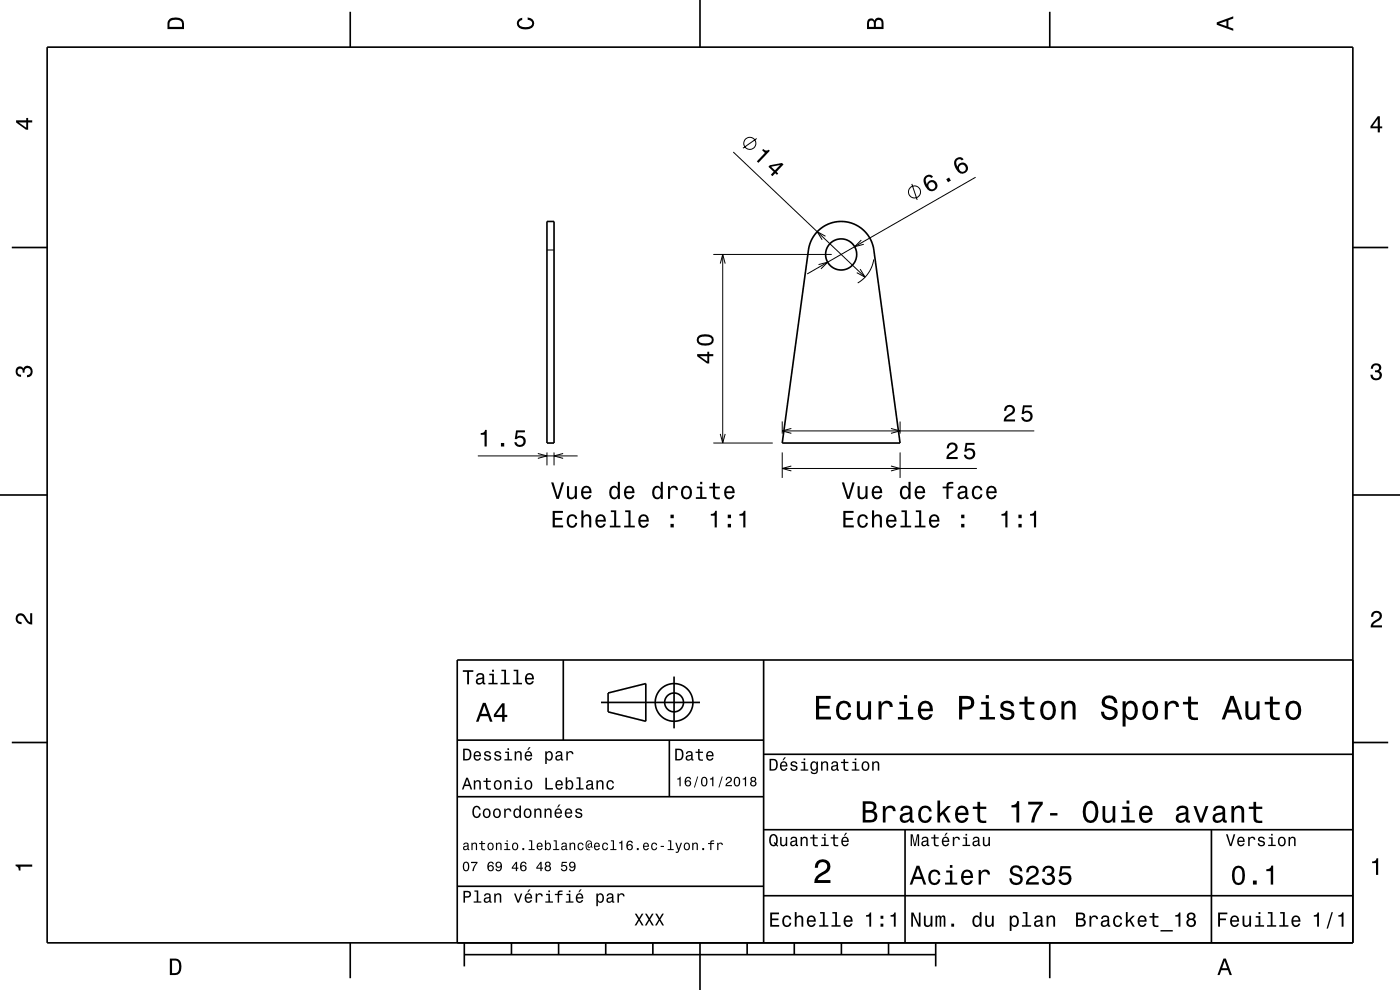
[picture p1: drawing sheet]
<svg xmlns="http://www.w3.org/2000/svg" width="297mm" height="210mm" viewBox="0 0 297 210" stroke-linecap="round" stroke-linejoin="round" font-family="sans-serif">
<g fill="none" stroke="#000" stroke-width=".21">
<path d="M155.6 32.2l27.9 26.6M160.5 29.4l-2.9 2M193.4 39l1.2 3.4M207 37.6l-35.8 20.5M116 53h1.5M151.3 54h25.1M152.8 55.9l.5-1.9 .5 1.9M153.3 54v40M173.6 56.1l2-.5-1.4 1.4M175.1 50.1l-1.7-.9 1 1.7M182.5 57.1l1 1.7-1.7-1M182.7 50.9l-1.4 1.4 1.9-.5"/>
<path d="M185.4 55a7 7 0 0 1-3.4 5M101.4 96.7h21.1M114.1 96.2l1.9 .5-1.9 .5M116 96v2.7M117.5 96v2.7M119.5 96.2l-2 .5 2 .5M151.3 94h12.6M152.8 92l.5 2 .5-2M165.9 89.4v2.6M165.9 96v5.4M165.9 91.4h53.5M165.9 99.4h41.3"/>
<path d="M167.9 90.9l-2 .5 2 .5M167.9 98.9l-2 .5 2 .5M189 90.9l1.9 .5-1.9 .5M189 98.9l1.9 .5-1.9 .5M190.9 89.4v2.6M190.9 96v5.4"/>
<circle cx="159.1" cy="30.4" r="1.28"/>
<circle cx="194" cy="40.7" r="1.28"/>
</g>
<g fill="none" stroke="#000" stroke-width=".35">
<path d="M10 10h277v190h-277zM74.3 2.5v7.5M148.5 0v10M222.7 2.5v7.5M2.5 52.5h7.5M116 47h1.5v47h-1.5zM173.5 49a7 7 0 0 1 7.2-1.7 7 7 0 0 1 4.7 5.7l5.5 41h-25l5.6-41a7 7 0 0 1 2-4zM287 52.5h7.5M0 105h10M287 105h10M119.5 140v17M162 140v60"/>
<path d="M287 140h-190v60M2.5 157.5h7.5M97 157h65M127.5 149h21M129 147l8-2v8l-8-2zM142 157v12M143 143.5v11M287 157.5h7.5M97 169h65M162 176h125M162 160h125M192 176v24"/>
<path d="M257 176v24M97 188h65M162 190h125M74.3 200v7.5M98.5 202.5h100M98.5 200v5M108.5 200v2.5M118.5 200v2.5M128.5 200v2.5M138.5 200v2.5M148.5 200v10M158.5 200v2.5"/>
<path d="M168.5 200v2.5M178.5 200v2.5M188.5 200v2.5M198.5 200v5M222.7 200v7.5"/>
<circle cx="178.4" cy="54" r="3.3"/>
<circle cx="143" cy="149" r="2"/>
<circle cx="143" cy="149" r="4"/>
</g>
<g fill="#000">
<path d="M36 4a2.18 2.18 0 0 0-.5 2.2h3.5v-1.2a1.43 1.43 0 0 0-1.7-1.3zM36.3 4.4a2.15 2.15 0 0 1 2.2 .3l.1 1h-2.6v-1z" fill-rule="evenodd"/>
<path d="M109.9 4.2l.9-.4v.4a.7 .7 0 0 0-.7 .5 .7 .7 0 0 0 .3 .8 1.7 1.7 0 0 0 2.5-.5 .9 .9 0 0 0-1-.8v-.5a1.24 1.24 0 0 1 1.4 1.1 1.24 1.24 0 0 1-1 1.4 2.22 2.22 0 0 1-2.5-.7l-.2-.5z" fill-rule="evenodd"/>
<path d="M184.2 4.2l-.3 .7v1.3h3.5v-1.3a.98 .98 0 0 0-.7-1.1 .98 .98 0 0 0-1.2 .6 .84 .84 0 0 0-1.3-.2zM184.5 4.5a.54 .54 0 0 1 .6-.1 .54 .54 0 0 1 .3 .6v.7h-1zM185.9 4.4a.62 .62 0 0 1 .8-.1 .62 .62 0 0 1 .3 .6v.8h-1.2z" fill-rule="evenodd"/>
<path d="M258.1 4.7v.6l3.5 1.2v-.4l-1-.4v-1.4l1-.4v-.4zM258.6 5l1.6-.5v1z" fill-rule="evenodd"/>
<path d="M3.4 25.5v.5l2.1 1.5h.5v-1.5h.8v-.5h-.8v-.5h-.4v.5zM4 26h1.6v1.1z" fill-rule="evenodd"/>
<path d="M161.9 31.6l-.2 .3 .6 .5-1.7 1.8 .3 .4 2.4-2.6-.2-.2a.77 .77 0 0 1-1.2-.2zM163.3 35.1l-.3 .3 1.1 1-.6 .7 .4 .3 .6-.7 .3 .4 .3-.3-.4-.3 1.5-1.6-.3-.3zM163.6 35.4l1.9-.4-1.1 1.1z" fill-rule="evenodd"/>
<path d="M196.3 37.4a2.12 2.12 0 0 0 1.4 3.2 1.16 1.16 0 0 0 1.2-1.1 1.16 1.16 0 0 0-.9-1.2 1.16 1.16 0 0 0-1.4 .8 1.03 1.03 0 0 1 .1-1.5 .58 .58 0 0 1 .8 .2l.5-.3a1.04 1.04 0 0 0-1.7-.1zM196.9 39.4a.75 .75 0 0 1 1.5 0 .75 .75 0 0 1-1.5 0zM200.7 38l.4 .7 .6-.4-.4-.6zM202.8 33.7a2.12 2.12 0 0 0 1.4 3.2 1.16 1.16 0 0 0 1.2-1.1 1.16 1.16 0 0 0-1-1.2 1.16 1.16 0 0 0-1.3 .8 1.03 1.03 0 0 1 .1-1.5 .58 .58 0 0 1 .8 .1l.4-.2a1.03 1.03 0 0 0-1.6-.1zM203.4 35.7a.75 .75 0 0 1 1.5 0 .75 .75 0 0 1-1.5 0z" fill-rule="evenodd"/>
<path d="M292.3 24.7l-1.6 2.1v.4h1.6v.9h.4v-.9h.5v-.4h-.5v-2.1zM292.3 25.2v1.6h-1.1z" fill-rule="evenodd"/>
<path d="M147.9 75.1v.5l2.1 1.5h.5v-1.5h.8v-.5h-.8v-.5h-.4v.5zM148.5 75.6h1.6v1.1zM148.3 71.2a1.13 1.13 0 0 0-.5 1.2 1.13 1.13 0 0 0 1 .8 2.28 2.28 0 0 0 2.5-.6 1.14 1.14 0 0 0-.9-1.6 2.85 2.85 0 0 0-2.1 .2zM148.3 71.8a2.38 2.38 0 0 1 2.6 0v.6a2.37 2.37 0 0 1-2.6 0z" fill-rule="evenodd"/>
<path d="M291.1 77.4a1.08 1.08 0 0 1 1.4-.2 1.08 1.08 0 0 1 .4 1.2l-.3 .3a1.06 1.06 0 0 1 .5 1.3 1.06 1.06 0 0 1-1.2 .7 1.1 1.1 0 0 1-1.2-1.2h.5a.71 .71 0 0 0 1 .8 .71 .71 0 0 0 .1-1.3h-.6v-.4a.61 .61 0 0 0 .8-.3 .61 .61 0 0 0-.2-.8 .61 .61 0 0 0-.9 .2l-.1 .5h-.5z" fill-rule="evenodd"/>
<path d="M3.6 78a.86 .86 0 0 1 1.4 .2 1.06 1.06 0 0 1 1.2-.6 1.06 1.06 0 0 1 .7 1.2 1.1 1.1 0 0 1-1.2 1.2v-.4a.71 .71 0 0 0 .8-1 .71 .71 0 0 0-1.3-.1v.6h-.4a.61 .61 0 0 0-.3-.8 .61 .61 0 0 0-.8 .2 .61 .61 0 0 0 .2 .8l.6 .2v.4a1.15 1.15 0 0 1-1.2-.6 1.15 1.15 0 0 1 .3-1.3z" fill-rule="evenodd"/>
<path d="M102 91.9v.3h.8v2.5h.5v-3.5h-.4a.77 .77 0 0 1-.9 .7zM106.3 94v.7h.7v-.7zM109.5 91.3l-.3 1.8h.4a.8 .8 0 0 1 1.2-.2 .8 .8 0 0 1 0 1.3 .8 .8 0 0 1-1.2-.4h-.5a1.21 1.21 0 0 0 1.5 1.1 1.21 1.21 0 0 0 .8-1.7 1.21 1.21 0 0 0-1.7-.6l.1-.9h1.6v-.4z" fill-rule="evenodd"/>
<path d="M201.2 94.2l-.4 .9h.5a.7 .7 0 0 1 .5-.8 .7 .7 0 0 1 .9 .5 .7 .7 0 0 1-.5 .8 1.8 1.8 0 0 0-1.4 1.8h2.4v-.5h-1.9a2.2 2.2 0 0 1 1.4-1.1 1.13 1.13 0 0 0 .1-1.7 1.13 1.13 0 0 0-1.6 .1zM204.9 93.9l-.3 1.9h.4a.79 .79 0 0 1 1.1-.2 .79 .79 0 0 1 .1 1.2 .79 .79 0 0 1-1.2-.1l-.1-.2h-.4a1.21 1.21 0 0 0 1.5 1 1.21 1.21 0 0 0 .8-1.6 1.21 1.21 0 0 0-1.8-.6l.2-.9h1.5v-.5z" fill-rule="evenodd"/>
<path d="M213.3 86.2l-.3 1h.5a.7 .7 0 0 1 .5-.9 .7 .7 0 0 1 .8 .5 .7 .7 0 0 1-.5 .9 1.81 1.81 0 0 0-1.4 1.7h2.4v-.4h-1.9a2.23 2.23 0 0 1 1.5-1.2 1.13 1.13 0 0 0 .1-1.7 1.13 1.13 0 0 0-1.7 .1zM217 86l-.3 1.8h.4a.79 .79 0 0 1 1.2-.1 .79 .79 0 0 1 .1 1.1 .79 .79 0 0 1-1.2-.1l-.1-.2h-.5a1.21 1.21 0 0 0 1.5 1 1.21 1.21 0 0 0 .9-1.6 1.21 1.21 0 0 0-1.8-.6l.2-.9h1.5v-.4z" fill-rule="evenodd"/>
<path d="M117.2 108.4v3.5h2.3v-.4h-1.8v-1.2h1.6v-.4h-1.6v-1.1h1.7v-.4zM120.5 109.5a1.53 1.53 0 0 0 .9 2.5 1.07 1.07 0 0 0 1.1-1.1h-.5a.67 .67 0 0 1-.6 .7 .67 .67 0 0 1-.7-.6 1.11 1.11 0 0 1 .7-1.5 .59 .59 0 0 1 .6 .6h.5a1.09 1.09 0 0 0-.8-1 1.09 1.09 0 0 0-1.2 .4zM123.3 108.3v3.6h.5v-1.6a.63 .63 0 0 1 .5-.8 .63 .63 0 0 1 .7 .7v1.7h.4v-1.8a.88 .88 0 0 0-.6-1 .88 .88 0 0 0-1 .5v-1.3zM126.6 109.5a1.54 1.54 0 0 0 .8 2.5 1.07 1.07 0 0 0 1.1-.9h-.5l-.2 .4-.3 .1a.76 .76 0 0 1-.7-.9h1.7a1.17 1.17 0 0 0-.5-1.4 1.17 1.17 0 0 0-1.4 .2zM126.9 109.7a.66 .66 0 0 1 .8-.2 .66 .66 0 0 1 .4 .8h-1.3zM129.6 108.3v.3h.7v2.9h-.9v.4h2.2v-.4h-.9v-3.2zM132.6 108.3v.3h.7v2.9h-.9v.4h2.3v-.4h-.9v-3.2zM135.7 109.5a1.54 1.54 0 0 0 .8 2.5 1.06 1.06 0 0 0 1.1-.9h-.4l-.3 .4-.3 .1a.76 .76 0 0 1-.7-.9h1.7a1.16 1.16 0 0 0-.5-1.4 1.16 1.16 0 0 0-1.4 .2zM136.1 109.7a.66 .66 0 0 1 .7-.2 .66 .66 0 0 1 .4 .8h-1.3zM142.2 111.1v.8h.7v-.8zM142.2 109.2v.7h.7v-.7z" fill-rule="evenodd"/>
<path d="M116.9 102.3l1.2 3.5h.5l1.1-3.5h-.5l-.9 3-.9-3zM120.3 103.1v1.8a.89 .89 0 0 0 .6 1 .89 .89 0 0 0 1.1-.5v.4h.4v-2.7h-.5v1.6a.65 .65 0 0 1-.3 .8 .65 .65 0 0 1-.9-.3v-2.1zM123.6 103.4a1.55 1.55 0 0 0 .8 2.5 1.07 1.07 0 0 0 1-.8h-.4l-.2 .3-.4 .1a.76 .76 0 0 1-.7-.9h1.8a1.17 1.17 0 0 0-.5-1.4 1.17 1.17 0 0 0-1.4 .2zM123.9 103.6a.66 .66 0 0 1 .8-.1 .66 .66 0 0 1 .3 .7h-1.3zM129.5 103.4a1.57 1.57 0 0 0 .8 2.5l.4-.1 .4-.4v.4h.4v-3.6h-.4v1.3a.89 .89 0 0 0-1.6-.1zM129.9 103.7a.62 .62 0 0 1 .7-.2 .62 .62 0 0 1 .4 .5 1.12 1.12 0 0 1-.6 1.5 1.19 1.19 0 0 1-.5-1.8zM132.7 103.4a1.54 1.54 0 0 0 .8 2.5 1.07 1.07 0 0 0 1.1-.8h-.5l-.2 .3-.4 .1a.76 .76 0 0 1-.7-.9h1.8a1.17 1.17 0 0 0-.5-1.4 1.17 1.17 0 0 0-1.4 .2zM133 103.6a.66 .66 0 0 1 .8-.1 .66 .66 0 0 1 .3 .7h-1.3zM138.6 103.4a1.58 1.58 0 0 0 .8 2.5l.4-.1 .4-.4v.4h.4v-3.6h-.4v1.3a.9 .9 0 0 0-1.6-.1zM139 103.7a.62 .62 0 0 1 .7-.2 .62 .62 0 0 1 .4 .5 1.12 1.12 0 0 1-.6 1.5 1.19 1.19 0 0 1-.5-1.8zM141.7 103.1v2.7h.5v-1.5a.66 .66 0 0 1 .3-.8 .66 .66 0 0 1 .8 .2l.1 .3h.4a.89 .89 0 0 0-.7-.9 .89 .89 0 0 0-1 .5v-.5zM144.8 103.4a1.53 1.53 0 0 0 .8 2.5 1.48 1.48 0 0 0 1.2-1.4 1.48 1.48 0 0 0-1.2-1.5l-.5 .1zM145.1 103.7a.67 .67 0 0 1 .7-.3 .67 .67 0 0 1 .5 .6 1.11 1.11 0 0 1-.7 1.5 1.17 1.17 0 0 1-.5-1.8zM147.8 103.2v.4h.7v1.9h-.9v.3h2.3v-.3h-.9v-2.3zM148.5 102.2v.5h.5v-.5zM151.2 102.4v.8h-.7v.4h.7l.1 1.8a1.05 1.05 0 0 0 1.4 .5v-.4a.68 .68 0 0 1-1-.3v-1.6h1v-.4h-1v-.8zM153.9 103.4a1.55 1.55 0 0 0 .8 2.5 1.07 1.07 0 0 0 1.1-.8h-.4l-.3 .3-.3 .1a.76 .76 0 0 1-.7-.9h1.8a1.17 1.17 0 0 0-.5-1.4 1.17 1.17 0 0 0-1.5 .2zM154.3 103.6a.66 .66 0 0 1 .8-.1 .66 .66 0 0 1 .3 .7h-1.3z" fill-rule="evenodd"/>
<path d="M150.8 109v.4h.8v2.5h.5v-3.5h-.4a.77 .77 0 0 1-.9 .6zM154.4 111.1v.8h.7v-.8zM154.4 109.2v.7h.7v-.7zM156.9 109v.4h.8v2.5h.4v-3.5h-.3a.77 .77 0 0 1-.9 .6z" fill-rule="evenodd"/>
<path d="M178.9 108.4v3.5h2.2v-.4h-1.7v-1.2h1.5v-.4h-1.5v-1.1h1.7v-.4zM182.2 109.5a1.53 1.53 0 0 0 .8 2.5 1.06 1.06 0 0 0 1.1-1.1h-.4a.67 .67 0 0 1-.6 .7 .67 .67 0 0 1-.7-.6 1.12 1.12 0 0 1 .6-1.5 .59 .59 0 0 1 .7 .6h.4a1.09 1.09 0 0 0-.7-1 1.09 1.09 0 0 0-1.2 .4zM185 108.3v3.6h.4v-1.6a.63 .63 0 0 1 .4-.8 .63 .63 0 0 1 .8 .4v2h.5v-1.8a.88 .88 0 0 0-.6-1 .88 .88 0 0 0-1.1 .5v-1.3zM188.3 109.5a1.54 1.54 0 0 0 .8 2.5 1.07 1.07 0 0 0 1-.9h-.4l-.2 .4-.4 .1a.76 .76 0 0 1-.7-.9h1.8a1.16 1.16 0 0 0-.5-1.4 1.16 1.16 0 0 0-1.4 .2zM188.6 109.7a.66 .66 0 0 1 .8-.2 .66 .66 0 0 1 .3 .8h-1.3zM191.2 108.3v.3h.7v2.9h-.9v.4h2.3v-.4h-.9v-3.2zM194.3 108.3v.3h.7v2.9h-.9v.4h2.2v-.4h-.9v-3.2zM197.4 109.5a1.55 1.55 0 0 0 .8 2.5 1.07 1.07 0 0 0 1.1-.9h-.5l-.2 .4-.4 .1a.76 .76 0 0 1-.7-.9h1.8a1.17 1.17 0 0 0-.5-1.4 1.17 1.17 0 0 0-1.4 .2zM197.7 109.7a.66 .66 0 0 1 .8-.2 .66 .66 0 0 1 .3 .8h-1.3zM203.9 111.1v.8h.7v-.8zM203.9 109.2v.7h.7v-.7z" fill-rule="evenodd"/>
<path d="M178.6 102.3l1.1 3.5h.5l1.1-3.5h-.5l-.8 3-.9-3zM181.9 103.1v1.8a.89 .89 0 0 0 .7 1 .89 .89 0 0 0 1-.5v.4h.4v-2.7h-.4v1.6a.65 .65 0 0 1-.4 .8 .65 .65 0 0 1-.8-.3v-2.1zM185.2 103.4a1.54 1.54 0 0 0 .8 2.5 1.07 1.07 0 0 0 1.1-.8h-.4l-.3 .3-.3 .1a.76 .76 0 0 1-.7-.9h1.8a1.16 1.16 0 0 0-.5-1.4 1.16 1.16 0 0 0-1.5 .2zM185.6 103.6a.66 .66 0 0 1 .8-.1 .66 .66 0 0 1 .3 .7h-1.3zM191.2 103.4a1.58 1.58 0 0 0 .7 2.5l.5-.1 .3-.4v.4h.5v-3.6h-.5v1.3a.9 .9 0 0 0-1.5-.1zM191.5 103.7a.62 .62 0 0 1 .7-.2 .62 .62 0 0 1 .5 .5 1.12 1.12 0 0 1-.7 1.5 1.19 1.19 0 0 1-.5-1.8zM194.3 103.4a1.54 1.54 0 0 0 .8 2.5 1.06 1.06 0 0 0 1.1-.8h-.4l-.2 .3-.4 .1a.76 .76 0 0 1-.7-.9h1.8a1.16 1.16 0 0 0-.5-1.4 1.16 1.16 0 0 0-1.5 .2zM194.7 103.6a.66 .66 0 0 1 .8-.1 .66 .66 0 0 1 .3 .7h-1.3zM200 103.2v.4h.8v2.2h.4v-2.2h1v-.4h-1a.5 .5 0 0 1 .7-.6h.3v-.4a1.04 1.04 0 0 0-1.4 .8v.2zM203.5 103.3l-.3 .6h.4a.55 .55 0 0 1 .7-.5 .55 .55 0 0 1 .4 .8h-.2a1 1 0 0 0-1.1 .2 1 1 0 0 0-.2 1.1 .93 .93 0 0 0 1.6 0l.1 .3h.6v-.3l-.3-.1v-1.6a1.02 1.02 0 0 0-.7-.8 1.02 1.02 0 0 0-1 .3zM203.7 104.8l1.1-.3a.77 .77 0 0 1-.2 .8 .77 .77 0 0 1-.9 .1l-.1-.3zM206.5 103.4a1.53 1.53 0 0 0 .8 2.5 1.06 1.06 0 0 0 1.1-1h-.4a.67 .67 0 0 1-.6 .6 .67 .67 0 0 1-.7-.6 1.12 1.12 0 0 1 .6-1.5 .59 .59 0 0 1 .7 .6h.4a1.09 1.09 0 0 0-.8-.9 1.09 1.09 0 0 0-1.1 .3zM209.5 103.4a1.54 1.54 0 0 0 .8 2.5 1.06 1.06 0 0 0 1.1-.8h-.4l-.3 .3-.3 .1a.76 .76 0 0 1-.7-.9h1.7a1.16 1.16 0 0 0-.4-1.4 1.16 1.16 0 0 0-1.5 .2zM209.9 103.6a.66 .66 0 0 1 .8-.1 .66 .66 0 0 1 .3 .7h-1.3z" fill-rule="evenodd"/>
<path d="M212.4 109v.4h.9v2.5h.4v-3.5h-.3a.78 .78 0 0 1-1 .6zM216 111.1v.8h.7v-.8zM216 109.2v.7h.7v-.7zM218.5 109v.4h.8v2.5h.5v-3.5h-.3a.77 .77 0 0 1-1 .6z" fill-rule="evenodd"/>
<path d="M3.6 130.4a1.22 1.22 0 0 1 2 .7l.4 .6 .4 .3v-1.9h.4v2.4a1.8 1.8 0 0 1-1.7-1.4 .71 .71 0 0 0-.9-.5 .71 .71 0 0 0-.5 .8 .71 .71 0 0 0 .9 .5v.5a1.18 1.18 0 0 1-1.2-.7 1.18 1.18 0 0 1 .2-1.3z" fill-rule="evenodd"/>
<path d="M291.2 129.9a1.18 1.18 0 0 1 1.9 .3 1.18 1.18 0 0 1-1 1.7l-.5 .3-.3 .5h1.9v.4h-2.4a1.8 1.8 0 0 1 1.4-1.8 .71 .71 0 0 0 .5-.8 .71 .71 0 0 0-.9-.5 .71 .71 0 0 0-.5 .8h-.4z" fill-rule="evenodd"/>
<path d="M98.2 158.8v2.5h.9a1.37 1.37 0 0 0 .7-2.2 1.56 1.56 0 0 0-1.6-.3zM98.6 159.1a.98 .98 0 0 1 1.1 .7 .98 .98 0 0 1-.6 1.2h-.5zM100.7 159.6a1.04 1.04 0 0 0-.2 1.2 1.04 1.04 0 0 0 1 .5l.5-.5h-.3l-.4 .3a.54 .54 0 0 1-.5-.7h1.3a.83 .83 0 0 0-.4-.9 .83 .83 0 0 0-1 .1zM100.9 159.7l.2-.1a.47 .47 0 0 1 .5 .1 .47 .47 0 0 1 .1 .5h-.9zM102.9 159.5l-.2 .1a.69 .69 0 0 0 .9 .9l.2 .1a.43 .43 0 0 1-.4 .5 .43 .43 0 0 1-.4-.4h-.3a.74 .74 0 0 0 .9 .7 .74 .74 0 0 0 .5-1l-1-.4a.38 .38 0 0 1 .3-.5 .38 .38 0 0 1 .4 .4h.3a.78 .78 0 0 0-1.2-.4zM105.1 159.5l-.2 .1a.69 .69 0 0 0 .9 .9l.2 .1a.43 .43 0 0 1-.4 .5 .43 .43 0 0 1-.5-.4h-.3a.74 .74 0 0 0 .9 .7 .74 .74 0 0 0 .5-1l-.9-.4a.38 .38 0 0 1 .3-.5 .38 .38 0 0 1 .4 .4h.3a.77 .77 0 0 0-1.2-.4zM107.2 159.4v.3h.5v1.3h-.7v.3h1.6v-.3h-.6v-1.6zM107.7 158.7v.4h.3v-.4zM109.2 159.4v1.9h.3v-1.1a.45 .45 0 0 1 .4-.6 .45 .45 0 0 1 .5 .5v1.2h.3v-1.3a.63 .63 0 0 0-.5-.7 .63 .63 0 0 0-.7 .4v-.3zM112.2 158.5l-.4 .6h.3l.5-.6zM111.5 159.6a1.04 1.04 0 0 0-.2 1.2 1.04 1.04 0 0 0 1.1 .5l.5-.5h-.3l-.5 .3a.54 .54 0 0 1-.5-.7h1.3a.83 .83 0 0 0-.4-.9 .83 .83 0 0 0-1 .1zM111.8 159.7l.1-.1a.48 .48 0 0 1 .5 .1 .48 .48 0 0 1 .2 .5h-1zM115.7 159.4v2.7h.3v-1.1a.66 .66 0 0 0 .7 .4 .66 .66 0 0 0 .5-.6 .91 .91 0 0 0 0-1.1 .91 .91 0 0 0-1-.3l-.2 .3v-.3zM116.1 159.8a.45 .45 0 0 1 .5-.2 .45 .45 0 0 1 .3 .4 .65 .65 0 0 1 .1 .8 .65 .65 0 0 1-.7 .2 .98 .98 0 0 1-.2-1.2zM118.1 159.5l-.2 .4h.3a.39 .39 0 0 1 .4-.3 .39 .39 0 0 1 .3 .5h-.1a.65 .65 0 0 0-1 .4 .65 .65 0 0 0 .6 .9l.6-.3 .1 .2h.4v-.2l-.2-.1v-1.1a.72 .72 0 0 0-.5-.6 .72 .72 0 0 0-.7 .2zM118.2 160.6l.8-.3a.55 .55 0 0 1-.2 .7 .55 .55 0 0 1-.6 0zM120.1 159.4v1.9h.4v-1.1a.47 .47 0 0 1 .2-.6 .47 .47 0 0 1 .6 .2v.2h.4a.64 .64 0 0 0-.5-.7 .64 .64 0 0 0-.8 .4v-.3z" fill-rule="evenodd"/>
<path d="M98.2 142.2v.3h.9v2.7h.4v-2.7h.9v-.3zM101.3 143l-.3 .5h.4a.47 .47 0 0 1 .5-.4 .47 .47 0 0 1 .4 .6l-.2 .1a.84 .84 0 0 0-1 .2 .84 .84 0 0 0 0 1.1 .9 .9 0 0 0 1.3-.2l.1 .2 .5 .1v-.3l-.3-.1v-1.3a.87 .87 0 0 0-1.4-.5zM101.4 144.3l.9-.3a.66 .66 0 0 1-.1 .7 .66 .66 0 0 1-.8 .1zM103.8 142.9v.3h.6v1.6h-.8v.4h2v-.4h-.8v-1.9zM104.4 142.1v.4h.4v-.4zM106.4 142.1v.3h.6v2.4h-.8v.4h1.9v-.4h-.7v-2.7zM109 142.1v.3h.6v2.4h-.8v.4h1.9v-.4h-.7v-2.7zM111.6 143.1a1.32 1.32 0 0 0 .7 2.1 .9 .9 0 0 0 .9-.7h-.3l-.2 .3-.4 .1a.65 .65 0 0 1-.6-.8h1.6a1 1 0 0 0-.4-1.2 1 1 0 0 0-1.3 .2zM111.9 143.3a.57 .57 0 0 1 .7-.1 .57 .57 0 0 1 .3 .6h-1.2z" fill-rule="evenodd"/>
<path d="M102.4 149.1l-1.4 4h.5l.4-1.2h1.6l.4 1.2h.6l-1.5-4zM102.7 149.7l.7 1.7h-1.3zM106.5 149.2l-1.7 2.4v.5h1.7v1h.5v-1h.6v-.5h-.6v-2.4zM106.5 149.9v1.7h-1.3z" fill-rule="evenodd"/>
<path d="M143.2 158.8v2.5h.9a1.37 1.37 0 0 0 .7-2.2 1.56 1.56 0 0 0-1.6-.3zM143.6 159.1a.98 .98 0 0 1 1.1 .7 .98 .98 0 0 1-.6 1.2h-.5zM145.7 159.5l-.2 .4h.3a.39 .39 0 0 1 .5-.3 .39 .39 0 0 1 .3 .5h-.2a.65 .65 0 0 0-.9 .4 .65 .65 0 0 0 .5 .9l.7-.3v.2h.4v-.2l-.1-.1-.1-1.1a.73 .73 0 0 0-.4-.6 .73 .73 0 0 0-.8 .2zM145.8 160.6l.8-.3a.55 .55 0 0 1-.1 .7 .55 .55 0 0 1-.7 0zM148.1 158.9v.5h-.5v.3h.5v1.3a.75 .75 0 0 0 1 .4v-.3a.48 .48 0 0 1-.7-.3v-1.1h.7v-.3h-.7v-.5zM150 159.6a1.04 1.04 0 0 0-.2 1.2 1.04 1.04 0 0 0 1.1 .5l.5-.5h-.4l-.4 .3a.54 .54 0 0 1-.5-.7h1.3a.83 .83 0 0 0-.4-.9 .83 .83 0 0 0-1 .1zM150.3 159.7l.1-.1a.48 .48 0 0 1 .5 .1 .48 .48 0 0 1 .2 .5h-1z" fill-rule="evenodd"/>
<path d="M173.1 147.6v5h3.2v-.6h-2.5v-1.7h2.2v-.6h-2.2v-1.5h2.4v-.6zM177.8 149.2a2.59 2.59 0 0 0 .5 3.4 1.58 1.58 0 0 0 2.3-1.4h-.6a.95 .95 0 0 1-.9 1 .95 .95 0 0 1-1-.9 1.59 1.59 0 0 1 .9-2.1 .85 .85 0 0 1 .9 .8h.7a1.56 1.56 0 0 0-1.1-1.3 1.56 1.56 0 0 0-1.7 .5zM181.8 148.8v2.5a1.27 1.27 0 0 0 .9 1.4 1.27 1.27 0 0 0 1.5-.7v.6h.6v-3.8h-.6v2.2a.92 .92 0 0 1-.6 1.1 .92 .92 0 0 1-1.2-.4v-2.9zM186.4 148.8v3.8h.6v-2.2a.95 .95 0 0 1 .5-1.1 .95 .95 0 0 1 1.2 .3l.1 .4h.6a1.28 1.28 0 0 0-1-1.4 1.28 1.28 0 0 0-1.4 .8v-.6zM190.8 148.9v.5h1v2.7h-1.3v.5h3.2v-.5h-1.3v-3.2zM191.8 147.4v.8h.6v-.8zM195.1 149.2a2.62 2.62 0 0 0 .5 3.4 1.57 1.57 0 0 0 2.2-1.1h-.6l-.3 .5-.5 .2a1.08 1.08 0 0 1-1-1.3h2.5a1.66 1.66 0 0 0-.7-2 1.66 1.66 0 0 0-2.1 .3zM195.6 149.5a.94 .94 0 0 1 1.2-.2 .94 .94 0 0 1 .5 1h-1.9zM203.5 147.6v5h.6v-2.1h.8a1.47 1.47 0 0 0 1.8-1.2 1.47 1.47 0 0 0-1.5-1.7zM204.1 148.2a1.6 1.6 0 0 1 1.8 .5 .86 .86 0 0 1 0 .9 .86 .86 0 0 1-.9 .3h-.9zM208.1 148.9v.5h1v2.7h-1.3v.5h3.3v-.5h-1.3v-3.2zM209.1 147.4v.8h.7v-.8zM212.6 148.9a1.08 1.08 0 0 0-.3 1.2 1.08 1.08 0 0 0 1 .7l1.1 .4a.57 .57 0 0 1 .2 .6 .57 .57 0 0 1-.5 .4 .96 .96 0 0 1-1.4-.8h-.6a1.6 1.6 0 0 0 1.3 1.4 1.6 1.6 0 0 0 1.7-.8 1.13 1.13 0 0 0-1-1.6l-1.1-.3-.2-.4a.87 .87 0 0 1 .9-.5 .87 .87 0 0 1 .8 .6h.6a1.4 1.4 0 0 0-2.1-1.1zM217.4 147.8v1.1h-1.1v.5h1.1v2.6l.2 .4 .4 .3h1.4v-.5a.97 .97 0 0 1-1.4-.5v-2.3h1.4v-.5h-1.4v-1.1zM221.1 149.2a2.56 2.56 0 0 0 .5 3.4 1.72 1.72 0 0 0 1.8-.2 1.72 1.72 0 0 0 .6-1.7 1.7 1.7 0 0 0-.9-1.9 1.7 1.7 0 0 0-2 .4zM221.6 149.6a.96 .96 0 0 1 1-.4 .96 .96 0 0 1 .7 .8 1.59 1.59 0 0 1-1 2.2 1.19 1.19 0 0 1-1-1.5zM225.2 148.8v3.8h.6v-2.2a.97 .97 0 0 1 .5-1.1 .97 .97 0 0 1 1.1 .2l.1 .7v2.4h.7v-2.5a1.27 1.27 0 0 0-.9-1.4 1.27 1.27 0 0 0-1.5 .6v-.5zM234.1 147.9a1.38 1.38 0 0 0-.3 1.5 1.38 1.38 0 0 0 1.3 .9 1.25 1.25 0 0 1 1.4 .9 1.15 1.15 0 0 1-1.3 .9 1.15 1.15 0 0 1-1-1.1h-.7a1.8 1.8 0 0 0 1.7 1.8 1.8 1.8 0 0 0 1.9-1.6 1.46 1.46 0 0 0-1.5-1.4l-.6-.2a.83 .83 0 0 1-.5-1.1 .83 .83 0 0 1 1.2-.3l.5 .5 .1 .4h.7a1.67 1.67 0 0 0-1-1.6 1.67 1.67 0 0 0-1.9 .4zM238.2 148.8v5.3h.6v-2.1a1.32 1.32 0 0 0 1.4 .7 1.32 1.32 0 0 0 1.1-1.1 2.43 2.43 0 0 0-.8-2.8 1.21 1.21 0 0 0-1.7 .5v-.5zM239.1 149.6a.9 .9 0 0 1 .9-.4 .9 .9 0 0 1 .7 .8 1.61 1.61 0 0 1-.9 2.2 1.18 1.18 0 0 1-1-1.5zM242.8 149.2a2.56 2.56 0 0 0 .5 3.4 1.72 1.72 0 0 0 1.8-.2 1.72 1.72 0 0 0 .6-1.7 1.7 1.7 0 0 0-.9-1.9 1.7 1.7 0 0 0-2 .4zM243.3 149.6a.96 .96 0 0 1 1-.4 .96 .96 0 0 1 .7 .8 1.59 1.59 0 0 1-1 2.2 1.19 1.19 0 0 1-1-1.5zM247.1 148.8v3.8h.6v-2.2a.95 .95 0 0 1 .5-1.1 .95 .95 0 0 1 1.2 .3l.1 .4h.6a1.28 1.28 0 0 0-1-1.4 1.28 1.28 0 0 0-1.4 .8v-.6zM252 147.8v1.1h-1v.5h1l.1 2.6 .2 .4 .4 .3h1.4v-.5a.97 .97 0 0 1-1.4-.5v-2.3h1.4v-.5h-1.4v-1.1zM261 147.6l-1.8 5h.6l.6-1.4h2l.5 1.4h.7l-1.9-5zM261.4 148.3l.7 2.2h-1.5zM264.2 148.8v2.5a1.27 1.27 0 0 0 .9 1.4 1.27 1.27 0 0 0 1.5-.7v.6h.6v-3.8h-.6v2.2a.92 .92 0 0 1-.6 1.1 .92 .92 0 0 1-1.1-.4l-.1-2.9zM269.4 147.8v1.1h-1.1v.5h1.1v2.6l.2 .4 .4 .3 .7 .1 .8-.1v-.5a.97 .97 0 0 1-1.4-.5l-.1-2.3h1.5v-.5h-1.5v-1.1zM273.1 149.2a2.56 2.56 0 0 0 .6 3.4 1.72 1.72 0 0 0 1.8-.2 1.72 1.72 0 0 0 .6-1.7 1.7 1.7 0 0 0-.9-1.9 1.7 1.7 0 0 0-2.1 .4zM273.6 149.6a.96 .96 0 0 1 1-.4 .96 .96 0 0 1 .7 .8 1.59 1.59 0 0 1-.9 2.2 1.19 1.19 0 0 1-1.1-1.5z" fill-rule="evenodd"/>
<path d="M98.9 165l-.9 2.5h.3l.3-.8h1l.2 .8h.4l-.9-2.5zM99.1 165.3l.4 1.1h-.8zM100.5 165.5v2h.3v-1.1a.45 .45 0 0 1 .4-.7 .45 .45 0 0 1 .5 .6v1.2h.3v-1.3a.63 .63 0 0 0-.4-.7 .63 .63 0 0 0-.8 .3v-.3zM103.1 165v.6h-.5v.3h.5v1.3a.74 .74 0 0 0 1 .3v-.3a.49 .49 0 0 1-.7-.2v-1.1h.7v-.3h-.7v-.6zM105 165.7a1.04 1.04 0 0 0-.2 1.3 1.04 1.04 0 0 0 1.1 .5 1.04 1.04 0 0 0 .5-1.3 1.04 1.04 0 0 0-1.2-.7zM105.2 165.9a.48 .48 0 0 1 .5-.1 .48 .48 0 0 1 .4 .4 .66 .66 0 0 1 0 .7 .66 .66 0 0 1-.7 .3 .97 .97 0 0 1-.2-1.3zM107 165.5v2h.3v-1.1a.45 .45 0 0 1 .4-.7 .45 .45 0 0 1 .5 .6v1.2h.3v-1.3a.63 .63 0 0 0-.4-.7 .63 .63 0 0 0-.8 .3v-.3zM109.3 165.6v.3h.5v1.3h-.6v.3h1.6v-.3h-.6v-1.6zM109.8 164.9v.3h.4v-.3zM111.5 165.7a1.04 1.04 0 0 0-.2 1.3 1.04 1.04 0 0 0 1.1 .5 1.04 1.04 0 0 0 .5-1.3 1.04 1.04 0 0 0-1.2-.7zM111.7 165.9a.48 .48 0 0 1 .5-.1 .48 .48 0 0 1 .4 .4 .66 .66 0 0 1 0 .7 .66 .66 0 0 1-.7 .3 .97 .97 0 0 1-.2-1.3zM115.7 165v2.5h1.6v-.3h-1.3v-2.2zM118 165.7a1.04 1.04 0 0 0-.2 1.2 1.04 1.04 0 0 0 1.1 .6l.5-.6h-.3l-.5 .4a.54 .54 0 0 1-.5-.7h1.3a.83 .83 0 0 0-.3-1 .83 .83 0 0 0-1.1 .1zM118.3 165.9l.1-.1a.47 .47 0 0 1 .5 .1 .47 .47 0 0 1 .2 .4h-1zM120 164.9v2.6h.3v-.3a.66 .66 0 0 0 .7 .3 .66 .66 0 0 0 .6-.6 .9 .9 0 0 0 0-1 .9 .9 0 0 0-1-.3l-.3 .2v-.9zM120.5 165.9a.45 .45 0 0 1 .4-.1 .45 .45 0 0 1 .4 .4v.3a.6 .6 0 0 1-.5 .8 .85 .85 0 0 1-.3-1.4zM122.3 164.9v.2h.5v2.1h-.6v.3h1.6v-.3h-.7v-2.3zM124.6 165.6l-.2 .5h.3a.39 .39 0 0 1 .4-.4 .39 .39 0 0 1 .3 .6h-.1a.65 .65 0 0 0-1 .4 .65 .65 0 0 0 .6 .8l.6-.3 .1 .2 .4 .1v-.3h-.2v-1.1a.73 .73 0 0 0-.5-.6 .73 .73 0 0 0-.7 .1zM124.7 166.7l.8-.2a.55 .55 0 0 1-.2 .6 .55 .55 0 0 1-.6 .1zM126.5 165.5v2h.3v-1.1a.45 .45 0 0 1 .4-.7 .45 .45 0 0 1 .5 .6v1.2h.3v-1.3a.63 .63 0 0 0-.4-.7 .63 .63 0 0 0-.8 .3v-.3zM128.9 165.7a1.04 1.04 0 0 0-.2 1.2 1.04 1.04 0 0 0 1.1 .6l.4-.4v-.3h-.3l-.3 .4a.73 .73 0 0 1-.6-.7 .73 .73 0 0 1 .7-.7l.2 .4h.3a.78 .78 0 0 0-.5-.7 .78 .78 0 0 0-.8 .2z" fill-rule="evenodd"/>
<path d="M100.4 171.2a1.45 1.45 0 0 0 .7 2.3 .94 .94 0 0 0 .9-1h-.3a.59 .59 0 0 1-.8 .7 1.31 1.31 0 0 1 .2-2l.3 .1 .2 .4h.4a.85 .85 0 0 0-.6-.8 .85 .85 0 0 0-1 .3zM102.6 171.7a1.04 1.04 0 0 0-.1 1.3 1.04 1.04 0 0 0 1.1 .5 1.04 1.04 0 0 0 .5-1.3 1.04 1.04 0 0 0-1.2-.7zM102.9 171.9a.48 .48 0 0 1 .5-.1 .48 .48 0 0 1 .3 .4 .66 .66 0 0 1 0 .7 .66 .66 0 0 1-.7 .3 .98 .98 0 0 1-.1-1.3zM104.8 171.7a1.04 1.04 0 0 0-.1 1.3 1.04 1.04 0 0 0 1.1 .5 1.04 1.04 0 0 0 .5-1.3 1.04 1.04 0 0 0-1.2-.7zM105 171.9a.48 .48 0 0 1 .5-.1 .48 .48 0 0 1 .4 .4 .66 .66 0 0 1 0 .7 .66 .66 0 0 1-.7 .3 .97 .97 0 0 1-.2-1.3zM107 171.5v2h.3v-1.1a.47 .47 0 0 1 .2-.6 .47 .47 0 0 1 .6 .2l.1 .1h.3a.64 .64 0 0 0-.5-.6 .64 .64 0 0 0-.7 .4v-.4zM109.1 171.7a1.06 1.06 0 0 0-.2 1.2 1.06 1.06 0 0 0 .9 .6l.4-.3v.3h.3v-2.6h-.3v.9a.63 .63 0 0 0-1.1-.1zM109.4 171.9a.44 .44 0 0 1 .4-.1 .44 .44 0 0 1 .4 .4 .65 .65 0 0 1 0 .7 .65 .65 0 0 1-.7 .3l-.2-.4zM111.3 171.7a1.04 1.04 0 0 0-.1 1.3 1.04 1.04 0 0 0 1.1 .5 1.04 1.04 0 0 0 .5-1.3 1.04 1.04 0 0 0-1.2-.7zM111.5 171.9a.48 .48 0 0 1 .6-.1 .48 .48 0 0 1 .3 .4 .66 .66 0 0 1 0 .7 .66 .66 0 0 1-.7 .3 .98 .98 0 0 1-.2-1.3zM113.4 171.5v2h.3v-1.1a.45 .45 0 0 1 .3-.7 .45 .45 0 0 1 .5 .6v1.2h.4v-1.3a.63 .63 0 0 0-.5-.7 .63 .63 0 0 0-.7 .3v-.3zM115.5 171.5v2h.3v-1.1a.45 .45 0 0 1 .3-.6 .45 .45 0 0 1 .6 .2v1.5h.3v-1.3a.63 .63 0 0 0-.4-.7 .63 .63 0 0 0-.8 .3v-.3zM118.5 170.7l-.3 .6h.2l.5-.6zM117.9 171.7a1.04 1.04 0 0 0-.2 1.2 1.04 1.04 0 0 0 1 .6l.5-.6h-.3l-.4 .4a.54 .54 0 0 1-.5-.7h1.2a.83 .83 0 0 0-.3-1 .83 .83 0 0 0-1 .1zM118.1 171.9l.1-.1a.47 .47 0 0 1 .5 .1 .47 .47 0 0 1 .2 .4h-.9zM120 171.7a1.04 1.04 0 0 0-.2 1.2 1.04 1.04 0 0 0 1.1 .6l.5-.6h-.3l-.5 .4a.53 .53 0 0 1-.5-.7h1.3a.83 .83 0 0 0-.3-1 .83 .83 0 0 0-1.1 .1zM120.3 171.9l.1-.1a.48 .48 0 0 1 .5 .1 .48 .48 0 0 1 .2 .4h-1zM122.2 171.6l-.1 .2a.69 .69 0 0 0 .8 .9l.3 .1a.43 .43 0 0 1-.4 .5 .43 .43 0 0 1-.5-.4h-.3a.74 .74 0 0 0 .9 .7 .74 .74 0 0 0 .5-1.1l-1-.3a.38 .38 0 0 1 .3-.5 .38 .38 0 0 1 .5 .3h.3a.77 .77 0 0 0-1.3-.4z" fill-rule="evenodd"/>
<path d="M143.7 165.1v.3h.4v1.4h.3v-2zM145.5 164.9a1.37 1.37 0 0 0 .1 1.9 .66 .66 0 0 0 .9-.2 .66 .66 0 0 0-.1-.9 .66 .66 0 0 0-.9 0 .59 .59 0 0 1 .5-.7l.4 .3h.2a.64 .64 0 0 0-.4-.5 .64 .64 0 0 0-.7 .1zM145.5 166.2a.45 .45 0 0 1 .9 0 .45 .45 0 0 1-.9 0zM147.9 164.7l-.7 2.3h.2l.7-2.3zM148.9 165a1.15 1.15 0 0 0 .5 1.8 1.16 1.16 0 0 0 .5-1.8 .63 .63 0 0 0-1 0zM149.2 165.1l.2-.1a.98 .98 0 0 1 0 1.6l-.2-.1-.2-.3v-.7zM150.6 165.1v.3h.5v1.4h.2v-2zM153.1 164.7l-.7 2.3h.2l.7-2.3zM154.1 164.9l-.2 .6h.3a.4 .4 0 0 1 .3-.5 .4 .4 0 0 1 .5 .3 .4 .4 0 0 1-.3 .5l-.2 .1a.93 .93 0 0 0-.6 .9h1.4v-.3h-1.1l.5-.4a.67 .67 0 0 0 .5-1 .67 .67 0 0 0-1.1-.2zM155.8 165a1.15 1.15 0 0 0 .5 1.8 1.16 1.16 0 0 0 .5-1.8 .63 .63 0 0 0-1 0zM156.1 165.1l.2-.1a.98 .98 0 0 1 0 1.6l-.2-.1-.2-.3v-.7zM157.6 165.1v.3h.4v1.4h.3v-2zM159.4 164.9l-.2 .5 .2 .3a.62 .62 0 0 0-.1 .9 .62 .62 0 0 0 1 0 .62 .62 0 0 0-.1-.9 .57 .57 0 0 0 0-.9 .57 .57 0 0 0-.8 .1zM159.4 166.2a.41 .41 0 0 1 .8 0 .41 .41 0 0 1-.8 0zM159.5 165.3a.34 .34 0 0 1 .6 0 .34 .34 0 0 1-.6 0z" fill-rule="evenodd"/>
<path d="M163.2 161v2.5h.9a1.37 1.37 0 0 0 .7-2.2 1.58 1.58 0 0 0-1.6-.3zM163.6 161.3a.98 .98 0 0 1 1.1 .7 .98 .98 0 0 1-.6 1.2h-.5zM166.4 160.7l-.4 .6h.2l.5-.6zM165.7 161.7a1.04 1.04 0 0 0-.2 1.2 1.04 1.04 0 0 0 1 .6l.5-.6h-.3l-.4 .4a.54 .54 0 0 1-.5-.7h1.3a.83 .83 0 0 0-.4-1 .83 .83 0 0 0-1 .1zM165.9 161.9l.2-.1a.48 .48 0 0 1 .5 .1 .48 .48 0 0 1 .1 .4h-.9zM167.9 161.6l-.2 .2a.68 .68 0 0 0 .9 .9l.2 .1a.43 .43 0 0 1-.4 .5 .43 .43 0 0 1-.4-.4h-.3a.74 .74 0 0 0 .9 .7 .74 .74 0 0 0 .5-1.1l-1-.3a.38 .38 0 0 1 .3-.5 .38 .38 0 0 1 .4 .4l.3-.1a.78 .78 0 0 0-1.2-.4zM170 161.6v.3h.5v1.3h-.7v.3h1.7v-.3h-.7v-1.6zM170.5 160.9v.3h.3v-.3zM172.1 161.7a1.06 1.06 0 0 0-.2 1.2 1.06 1.06 0 0 0 .9 .6l.4-.3a.52 .52 0 0 1-.2 .7 .52 .52 0 0 1-.7-.3h-.3a.78 .78 0 0 0 .9 .6 .78 .78 0 0 0 .6-.8v-1.9h-.3v.4l-.2-.3a.64 .64 0 0 0-.9 .1zM172.4 161.9a.45 .45 0 0 1 .4-.1 .45 .45 0 0 1 .4 .4 .65 .65 0 0 1 0 .7 .65 .65 0 0 1-.7 .3l-.2-.4zM174.2 161.5v2h.3v-1.1a.45 .45 0 0 1 .3-.6 .45 .45 0 0 1 .5 .2l.1 1.5h.3v-1.3a.63 .63 0 0 0-.5-.7 .63 .63 0 0 0-.7 .3v-.3zM176.6 161.6l-.2 .5h.3a.39 .39 0 0 1 .4-.4 .39 .39 0 0 1 .3 .6h-.1a.65 .65 0 0 0-1 .4 .65 .65 0 0 0 .6 .8l.6-.3 .1 .2 .4 .1-.2-.4v-1a.73 .73 0 0 0-1.2-.5zM176.7 162.7l.8-.2a.55 .55 0 0 1-.2 .6 .55 .55 0 0 1-.6 .1zM178.9 161v.6h-.5v.3h.5l.1 1.3a.75 .75 0 0 0 1 .3v-.3a.48 .48 0 0 1-.7-.2v-1.1h.7v-.3h-.7v-.6zM180.8 161.6v.3h.5v1.3h-.6v.3h1.6v-.3h-.6v-1.6zM181.3 160.9v.3h.4v-.3zM183 161.7a1.04 1.04 0 0 0-.2 1.3 1.04 1.04 0 0 0 1.2 .5 1.04 1.04 0 0 0 .4-1.3 1.04 1.04 0 0 0-1.2-.7zM183.2 161.9a.48 .48 0 0 1 .5-.1 .48 .48 0 0 1 .4 .4 .66 .66 0 0 1 0 .7 .66 .66 0 0 1-.7 .3 .98 .98 0 0 1-.2-1.3zM185 161.5v2h.3v-1.1a.45 .45 0 0 1 .3-.6 .45 .45 0 0 1 .6 .2v1.5h.3v-1.3a.63 .63 0 0 0-.4-.7 .63 .63 0 0 0-.8 .3v-.3z" fill-rule="evenodd"/>
<path d="M163.4 177.2a1.45 1.45 0 0 0 .7 2.3l.5-.2 .3 .3 .2-.2-.3-.3a1.53 1.53 0 0 0-.5-2.2l-.6 .1zM163.8 177.3l.3-.1a1.21 1.21 0 0 1 .5 1.7l-.3-.3-.2 .2 .3 .3a.45 .45 0 0 1-.7-.1 1.62 1.62 0 0 1 .1-1.7zM165.5 177.5v1.3a.63 .63 0 0 0 .4 .7 .63 .63 0 0 0 .8-.3v.3h.3v-2h-.3v1.2a.46 .46 0 0 1-.3 .5 .46 .46 0 0 1-.6-.2v-1.5zM167.9 177.6l-.2 .5h.3a.39 .39 0 0 1 .5-.4 .39 .39 0 0 1 .2 .6h-.1a.65 .65 0 0 0-.9 .4 .65 .65 0 0 0 .5 .8l.6-.3 .1 .2 .4 .1v-.3h-.2v-1.1a.73 .73 0 0 0-1.2-.5zM168 178.7l.8-.2a.55 .55 0 0 1-.2 .6 .55 .55 0 0 1-.6 .1zM169.8 177.5v2h.4v-1.1a.45 .45 0 0 1 .2-.6 .45 .45 0 0 1 .6 .2v1.5h.3v-1.3a.63 .63 0 0 0-.4-.7 .63 .63 0 0 0-.8 .3v-.3zM172.4 177v.6h-.5v.3h.5l.1 1.3a.75 .75 0 0 0 1 .3v-.3a.49 .49 0 0 1-.7-.2v-1.1h.7v-.3h-.7v-.6zM174.3 177.6v.3h.5v1.3h-.6v.3h1.6v-.3h-.6v-1.6zM174.8 176.9v.3h.4v-.3zM176.8 177v.6h-.6v.3h.6v1.3a.74 .74 0 0 0 1 .3v-.3a.49 .49 0 0 1-.7-.2v-1.1h.7v-.3h-.7v-.6zM179.4 176.7l-.4 .6h.2l.5-.6zM178.7 177.7a1.04 1.04 0 0 0-.2 1.2 1.04 1.04 0 0 0 1 .6l.5-.6h-.3l-.4 .4a.54 .54 0 0 1-.5-.7h1.3a.83 .83 0 0 0-.4-1 .83 .83 0 0 0-1 .1zM178.9 177.9l.2-.1a.48 .48 0 0 1 .5 .1 .48 .48 0 0 1 .1 .4h-.9z" fill-rule="evenodd"/>
<path d="M183 170v4.5h1.7a1.26 1.26 0 0 0 1.4-1 1.26 1.26 0 0 0-.8-1.5 1.1 1.1 0 0 0 .6-1.3 1.1 1.1 0 0 0-1.3-.7zM183.6 170.5h.9a.68 .68 0 0 1 .8 .7 .68 .68 0 0 1-.8 .6h-.9zM183.6 172.4h1a.78 .78 0 0 1 .9 .7 .78 .78 0 0 1-.9 .8h-1zM187.3 171v3.5h.6v-2a.85 .85 0 0 1 .4-1 .85 .85 0 0 1 1.1 .3v.3h.6a1.15 1.15 0 0 0-.9-1.2 1.15 1.15 0 0 0-1.3 .7v-.6zM191.3 171.2l-.3 .8h.5a.71 .71 0 0 1 .9-.7 .71 .71 0 0 1 .5 1l-.3 .1a1.47 1.47 0 0 0-1.7 1.2 .94 .94 0 0 0 1 1l.6-.2 .5-.4 .2 .4 .7 .1v-.5h-.3v-2.1a1.31 1.31 0 0 0-2.3-.7zM191.6 173.1l1.4-.4a.99 .99 0 0 1-.3 1.1 .99 .99 0 0 1-1.1 .1l-.2-.4zM195.2 171.4a1.96 1.96 0 0 0 1.1 3.2 1.36 1.36 0 0 0 1.4-1.4h-.6a.86 .86 0 0 1-.8 .9 .86 .86 0 0 1-.9-.8 1.44 1.44 0 0 1 .9-1.9 .77 .77 0 0 1 .8 .7h.6a1.41 1.41 0 0 0-1-1.2 1.41 1.41 0 0 0-1.5 .5zM198.9 169.8v4.7h.5v-1.3l.6-.5 1.1 1.8h.6l-1.3-2.2 1.3-1.3h-.7l-1.6 1.6v-2.8zM203 171.4a1.98 1.98 0 0 0 1 3.2 1.36 1.36 0 0 0 1.4-1.1h-.6l-.2 .4-.5 .2a.97 .97 0 0 1-.9-1.2h2.3a1.5 1.5 0 0 0-.7-1.8 1.5 1.5 0 0 0-1.8 .3zM203.4 171.6a.85 .85 0 0 1 1.1-.1 .85 .85 0 0 1 .4 .9h-1.7zM207.4 170.1v1h-1v.5h1v2.3l.2 .4 .3 .2 .7 .1h.6v-.5a.87 .87 0 0 1-1.3-.5v-2h1.3v-.5h-1.3v-1zM214.6 170.8v.5h1v3.2h.6v-4.6h-.4a.99 .99 0 0 1-1.2 .9zM218.1 170.1v.6h2.5a6.6 6.6 0 0 0-1.9 3.8h.7a6.8 6.8 0 0 1 1.8-3.9v-.5zM222.8 172.5v.5h1.5v-.5zM230.1 170.5a3.7 3.7 0 0 0 0 3.5 1.54 1.54 0 0 0 1.7 .5 1.54 1.54 0 0 0 1.1-1.3 2.87 2.87 0 0 0-.9-3.2 1.51 1.51 0 0 0-1.9 .5zM230.9 170.5l.5-.1a1.49 1.49 0 0 1 1 1.8 1.46 1.46 0 0 1-1 1.8 1.45 1.45 0 0 1-1.1-1.8l.1-.8 .2-.5zM233.9 171v2.3a1.14 1.14 0 0 0 .8 1.2 1.14 1.14 0 0 0 1.4-.6v.6h.5v-3.5h-.6v2a.83 .83 0 0 1-.5 1 .83 .83 0 0 1-1-.4v-2.6zM238.1 171.1v.5h.9v2.4h-1.2v.5h2.9v-.5h-1.1v-2.9zM239 169.8v.7h.6v-.7zM242 171.4a1.98 1.98 0 0 0 1 3.2 1.36 1.36 0 0 0 1.4-1.1h-.5l-.3 .4-.5 .2a.97 .97 0 0 1-.9-1.2h2.3a1.5 1.5 0 0 0-.6-1.8 1.5 1.5 0 0 0-1.9 .3zM242.5 171.6a.85 .85 0 0 1 1-.1 .85 .85 0 0 1 .4 .9h-1.7zM249.9 171.2l-.3 .3v.5h.5a.71 .71 0 0 1 .8-.7 .71 .71 0 0 1 .5 1l-.2 .1a1.46 1.46 0 0 0-1.8 1.2 .93 .93 0 0 0 1.1 1l.6-.2 .5-.4 .1 .4 .8 .1v-.5h-.4v-2.1a1.31 1.31 0 0 0-2.2-.7zM250.1 173.1l1.4-.4a.99 .99 0 0 1-.2 1.1 .99 .99 0 0 1-1.2 .1l-.1-.4zM253.2 171l1.3 3.5h.6l1.3-3.5h-.6l-1 2.8-1-2.8zM257.7 171.2l-.2 .3-.1 .5h.5a.71 .71 0 0 1 .8-.7 .71 .71 0 0 1 .5 1l-.2 .1a1.46 1.46 0 0 0-1.8 1.2 .93 .93 0 0 0 1.1 1l.6-.2 .5-.4 .1 .4 .8 .1v-.5h-.4v-2.1a1.31 1.31 0 0 0-2.2-.7zM257.9 173.1l1.4-.4a.99 .99 0 0 1-.2 1.1 .99 .99 0 0 1-1.2 .1l-.1-.4zM261.2 171v3.5h.6v-2a.82 .82 0 0 1 .5-1 .82 .82 0 0 1 1 .4l.1 2.6h.5v-2.3a1.14 1.14 0 0 0-.7-1.3 1.14 1.14 0 0 0-1.4 .6v-.5zM265.9 170.1v1h-1v.5h1v2.3l.2 .4 .4 .2 1.3 .1v-.5a.88 .88 0 0 1-1.3-.5v-2h1.3v-.5h-1.3v-1z" fill-rule="evenodd"/>
<path d="M193.2 177v2.5h.3v-2.3l.4 2.3h.3l.5-2.3v2.3h.3v-2.5h-.5l-.4 2.2-.5-2.2zM195.7 177.6l-.2 .5h.3a.39 .39 0 0 1 .5-.4 .39 .39 0 0 1 .3 .6h-.2a.65 .65 0 0 0-.9 .4 .65 .65 0 0 0 .5 .8l.7-.3v.2l.4 .1v-.3h-.1l-.1-1.1a.73 .73 0 0 0-1.2-.5zM195.8 178.7l.8-.2a.55 .55 0 0 1-.1 .6 .55 .55 0 0 1-.7 .1zM198.1 177v.6h-.5v.3h.5v1.3a.74 .74 0 0 0 1 .3v-.3a.49 .49 0 0 1-.7-.2v-1.1h.7v-.3h-.7v-.6zM200.7 176.7l-.4 .6h.3l.5-.6zM200 177.7a1.04 1.04 0 0 0-.2 1.2 1.04 1.04 0 0 0 1.1 .6l.5-.6h-.4l-.4 .4a.54 .54 0 0 1-.5-.7h1.3a.83 .83 0 0 0-.4-1 .83 .83 0 0 0-1 .1zM200.3 177.9l.1-.1a.48 .48 0 0 1 .5 .1 .48 .48 0 0 1 .2 .4h-1zM202.1 177.5v2h.3v-1.1a.47 .47 0 0 1 .3-.6 .47 .47 0 0 1 .6 .2v.1h.3a.64 .64 0 0 0-.4-.6 .64 .64 0 0 0-.8 .4v-.4zM204.3 177.6v.3h.5v1.3h-.6v.3h1.6v-.3h-.6v-1.6zM204.8 176.9v.3h.4v-.3zM206.6 177.6l-.2 .5h.3a.39 .39 0 0 1 .4-.4 .39 .39 0 0 1 .3 .6h-.1a.65 .65 0 0 0-1 .4 .65 .65 0 0 0 .6 .8l.6-.3 .1 .2 .4 .1v-.3h-.2v-1.1a.72 .72 0 0 0-.5-.6 .72 .72 0 0 0-.7 .1zM206.7 178.7l.8-.2a.55 .55 0 0 1-.2 .6 .55 .55 0 0 1-.6 .1zM208.5 177.5v1.3a.63 .63 0 0 0 .5 .7 .63 .63 0 0 0 .7-.3v.3h.3v-2h-.3v1.2a.46 .46 0 0 1-.3 .5 .46 .46 0 0 1-.6-.2v-1.5z" fill-rule="evenodd"/>
<path d="M260.1 177l.8 2.5h.4l.8-2.5h-.4l-.6 2.1-.7-2.1zM262.7 177.7a1.04 1.04 0 0 0-.2 1.2 1.04 1.04 0 0 0 1 .6l.5-.6h-.3l-.4 .4a.54 .54 0 0 1-.5-.7h1.3a.83 .83 0 0 0-.4-1 .83 .83 0 0 0-1 .1zM262.9 177.9l.2-.1a.48 .48 0 0 1 .5 .1 .48 .48 0 0 1 .1 .4h-.9zM264.8 177.5v2h.3v-1.1a.47 .47 0 0 1 .3-.6 .47 .47 0 0 1 .6 .2v.1h.3a.64 .64 0 0 0-.5-.6 .64 .64 0 0 0-.7 .4v-.4zM267 177.6l-.1 .2a.69 .69 0 0 0 .9 .9l.2 .1a.43 .43 0 0 1-.4 .5 .43 .43 0 0 1-.5-.4h-.3a.74 .74 0 0 0 .9 .7 .74 .74 0 0 0 .5-1.1l-.9-.3a.38 .38 0 0 1 .3-.5 .38 .38 0 0 1 .4 .4l.3-.1a.78 .78 0 0 0-1.3-.4zM269.2 177.6v.3h.5v1.3h-.7v.3h1.6v-.3h-.6v-1.6zM269.7 176.9v.3h.3v-.3zM271.3 177.7a1.04 1.04 0 0 0-.1 1.3 1.04 1.04 0 0 0 1.1 .5 1.04 1.04 0 0 0 .5-1.3 1.04 1.04 0 0 0-1.2-.7zM271.5 177.9a.48 .48 0 0 1 .6-.1 .48 .48 0 0 1 .3 .4 .67 .67 0 0 1 0 .7 .67 .67 0 0 1-.7 .3 .98 .98 0 0 1-.2-1.3zM273.3 177.5v2h.4v-1.1a.45 .45 0 0 1 .3-.7 .45 .45 0 0 1 .5 .6v1.2h.4v-1.3a.63 .63 0 0 0-.5-.7 .63 .63 0 0 0-.7 .3v-.3z" fill-rule="evenodd"/>
<path d="M3.3 183.4h3.5v.4h-2.5v.9h-.3a.77 .77 0 0 0-.7-1z" fill-rule="evenodd"/>
<path d="M98.4 183a1.16 1.16 0 0 0 .5 1.8 1.16 1.16 0 0 0 .5-1.8 .64 .64 0 0 0-1 0zM98.7 183.1l.2-.1a.98 .98 0 0 1 0 1.6l-.2-.1-.2-.3v-.7zM99.9 182.8v.3h1.1l-.7 1.2-.1 .5h.3l.3-.9 .5-.8v-.3zM103.7 182.9a1.37 1.37 0 0 0 .1 1.9 .66 .66 0 0 0 .9-.2 .66 .66 0 0 0-.1-.9 .66 .66 0 0 0-.9 0 .58 .58 0 0 1 .4-.7l.4 .3h.3a.64 .64 0 0 0-.5-.5 .64 .64 0 0 0-.6 .1zM103.6 184.2a.45 .45 0 0 1 .9 0 .45 .45 0 0 1-.9 0zM105.3 183a.66 .66 0 0 0 0 .9 .66 .66 0 0 0 .9 0 .59 .59 0 0 1-.5 .7l-.2-.1-.1-.2h-.3a.7 .7 0 0 0 .9 .5 .7 .7 0 0 0 .5-.8 .81 .81 0 0 0-.2-1 .81 .81 0 0 0-1 0zM105.4 183.4a.42 .42 0 0 1 .8 0 .42 .42 0 0 1-.8 0zM109.4 182.8l-.8 1.2v.3h.8v.5h.3v-.5h.3v-.2h-.3v-1.3zM109.4 183.2v.9h-.6zM110.6 182.9a1.37 1.37 0 0 0 .1 1.9 .66 .66 0 0 0 .9-.2 .66 .66 0 0 0-.1-.9 .66 .66 0 0 0-.9 0 .58 .58 0 0 1 .5-.7l.3 .3h.3a.64 .64 0 0 0-.4-.5 .64 .64 0 0 0-.7 .1zM110.6 184.2a.43 .43 0 0 1 .8 0 .43 .43 0 0 1-.8 0zM114.6 182.8l-.8 1.2v.3h.8v.5h.3v-.5h.3v-.2h-.3v-1.3zM114.6 183.2v.9h-.6zM115.8 182.9l-.2 .5 .3 .3a.62 .62 0 0 0-.2 .9 .62 .62 0 0 0 1 0 .62 .62 0 0 0-.1-.9 .54 .54 0 0 0 .1-.8 .54 .54 0 0 0-.7-.1zM115.8 184.2a.41 .41 0 0 1 .8 0 .41 .41 0 0 1-.8 0zM115.9 183.3a.34 .34 0 0 1 .6 0 .34 .34 0 0 1-.6 0zM119.2 182.8l-.2 1.1h.3a.45 .45 0 0 1 .7-.1 .45 .45 0 0 1-.1 .7 .45 .45 0 0 1-.7-.2h-.2a.69 .69 0 0 0 .8 .6 .69 .69 0 0 0 .5-1 .69 .69 0 0 0-1-.3l.1-.5h.9v-.3zM120.9 183a.66 .66 0 0 0 0 .9 .66 .66 0 0 0 .9 0 .59 .59 0 0 1-.4 .7l-.3-.1-.1-.2h-.3a.7 .7 0 0 0 .9 .5 .7 .7 0 0 0 .5-.8 .81 .81 0 0 0-.2-1 .81 .81 0 0 0-1 0zM121 183.4a.42 .42 0 0 1 .8 0 .42 .42 0 0 1-.8 0z" fill-rule="evenodd"/>
<path d="M98.3 189v2.5h.4v-1.1a.96 .96 0 0 0 1.2-.7 .67 .67 0 0 0-.7-.7zM98.7 189.3h.4a.43 .43 0 0 1 .5 .4 .43 .43 0 0 1-.5 .4h-.4zM100.6 188.9v.3h.5v2h-.6v.3h1.6v-.3h-.6v-2.3zM102.9 189.6l-.2 .5h.3a.39 .39 0 0 1 .5-.4 .39 .39 0 0 1 .2 .6h-.1a.65 .65 0 0 0-.9 .4 .65 .65 0 0 0 .5 .8l.6-.3 .1 .2 .4 .1v-.3h-.2v-1.1a.73 .73 0 0 0-1.2-.5zM103 190.7l.8-.2a.55 .55 0 0 1-.2 .6 .55 .55 0 0 1-.6 .1zM104.8 189.5v2h.4v-1.1a.45 .45 0 0 1 .2-.6 .45 .45 0 0 1 .6 .2v1.5h.3v-1.3a.63 .63 0 0 0-.4-.7 .63 .63 0 0 0-.8 .3v-.3zM109 189.5l.8 2h.3l.7-2h-.3l-.6 1.6-.5-1.6zM112.2 188.7l-.4 .6h.3l.5-.6zM111.5 189.7a1.04 1.04 0 0 0-.2 1.2 1.04 1.04 0 0 0 1.1 .6l.5-.6h-.3l-.5 .4a.54 .54 0 0 1-.5-.7h1.3a.83 .83 0 0 0-.4-1 .83 .83 0 0 0-1 .1zM111.8 189.9l.1-.1a.48 .48 0 0 1 .5 .1 .48 .48 0 0 1 .2 .4h-1zM113.6 189.5v2h.4v-1.1a.47 .47 0 0 1 .2-.6 .47 .47 0 0 1 .6 .2v.1h.4a.64 .64 0 0 0-.5-.6 .64 .64 0 0 0-.8 .4v-.4zM115.8 189.6v.3h.5v1.3h-.6v.3h1.6v-.3h-.6v-1.6zM116.3 188.9v.3h.4v-.3zM117.7 189.6v.3h.6v1.6h.3v-1.6h.7v-.3h-.7v-.3l.7-.1v-.3a.68 .68 0 0 0-.7 0 .68 .68 0 0 0-.3 .7zM120.2 189.6v.3h.5v1.3h-.7v.3h1.6v-.3h-.6v-1.6zM120.7 188.9v.3h.3v-.3zM123 188.7l-.3 .6h.2l.5-.6zM122.4 189.7a1.04 1.04 0 0 0-.2 1.2 1.04 1.04 0 0 0 1 .6l.5-.6h-.3l-.4 .4a.54 .54 0 0 1-.5-.7h1.2a.83 .83 0 0 0-.3-1 .83 .83 0 0 0-1 .1zM122.6 189.9l.2-.1a.48 .48 0 0 1 .5 .1 .48 .48 0 0 1 .1 .4h-.9zM126.5 189.5v2.7h.3v-1a.66 .66 0 0 0 .7 .3 .66 .66 0 0 0 .6-.6 .91 .91 0 0 0 0-1 .91 .91 0 0 0-1-.3l-.3 .2v-.3zM127 189.9a.45 .45 0 0 1 .5-.1 .45 .45 0 0 1 .3 .4v.3a.6 .6 0 0 1-.5 .8 .85 .85 0 0 1-.3-1.4zM128.9 189.6l-.2 .5h.3a.39 .39 0 0 1 .5-.4 .39 .39 0 0 1 .3 .6h-.2a.65 .65 0 0 0-.9 .4 .65 .65 0 0 0 .5 .8l.6-.3 .1 .2 .4 .1v-.3h-.2v-1.1a.73 .73 0 0 0-1.2-.5zM129 190.7l.8-.2a.55 .55 0 0 1-.1 .6 .55 .55 0 0 1-.7 .1zM131 189.5v2h.3v-1.1a.47 .47 0 0 1 .3-.6 .47 .47 0 0 1 .6 .2v.1h.3a.64 .64 0 0 0-.5-.6 .64 .64 0 0 0-.7 .4v-.4z" fill-rule="evenodd"/>
<path d="M98.4 178.9l-.1 .3h.2a.32 .32 0 0 1 .4-.3 .32 .32 0 0 1 .2 .5 .61 .61 0 0 0-.7 .1 .61 .61 0 0 0-.1 .7 .6 .6 0 0 0 .9-.1v.2h.4l-.2-.2v-.9a.58 .58 0 0 0-1-.3zM98.5 179.7l.7-.2v.3a.34 .34 0 0 1-.4 .4 .34 .34 0 0 1-.3-.4zM100 178.8v1.5h.3v-1.1l.4-.3 .2 .3 .1 1.1h.2v-1a.51 .51 0 0 0-.3-.6 .51 .51 0 0 0-.7 .3v-.2zM102.1 178.4v.4h-.5v.2h.5v1.1a.6 .6 0 0 0 .8 .3v-.3h-.5l-.1-.3v-.8h.6v-.2h-.6v-.4zM103.6 178.9a.83 .83 0 0 0-.1 1 .83 .83 0 0 0 .9 .4 .79 .79 0 0 0 .3-1.1 .79 .79 0 0 0-1.1-.3zM103.8 179.1l.1-.1a.56 .56 0 0 1 .6 .5 .56 .56 0 0 1-.6 .6l-.2-.3zM105.2 178.8v1.5h.3v-1.1l.4-.3 .2 .3 .1 1.1h.2v-1a.51 .51 0 0 0-.3-.6 .51 .51 0 0 0-.6 .3v-.2zM107.1 178.8v.2h.4v1.1h-.6v.2h1.3v-.2h-.5v-1.3zM107.5 178.3v.2h.2v-.2zM108.8 178.9a.83 .83 0 0 0-.1 1 .83 .83 0 0 0 .9 .4 .79 .79 0 0 0 .3-1.1 .79 .79 0 0 0-1.1-.3zM109 179.1l.1-.1a.56 .56 0 0 1 .6 .5 .56 .56 0 0 1-.6 .6l-.2-.3zM110.8 179.9v.4h.4v-.4zM112.3 178.3v.2h.4v1.6h-.6v.2h1.3v-.2h-.5v-1.8zM114 178.9a.83 .83 0 0 0-.1 1 .83 .83 0 0 0 .8 .4l.4-.4-.8 .2-.2-.5h1v-.1a.64 .64 0 0 0-.3-.7 .64 .64 0 0 0-.8 .1zM114.2 179.1l.4-.1 .3 .4h-.8zM115.6 178.3v2h.3v-.2a.53 .53 0 0 0 .5 .3 .53 .53 0 0 0 .5-.5 .69 .69 0 0 0-.1-.9 .69 .69 0 0 0-.9-.1v.1v-.7zM116 179.1l.1-.1a.56 .56 0 0 1 .5 .5 .56 .56 0 0 1-.5 .6l-.2-.3zM117.5 178.3v.2h.4v1.6h-.6v.2h1.3v-.2h-.5v-1.8zM119.3 178.9l-.2 .3h.2a.32 .32 0 0 1 .4-.3 .32 .32 0 0 1 .2 .5 .61 .61 0 0 0-.7 .1 .61 .61 0 0 0 0 .7 .6 .6 0 0 0 .8-.1l.1 .2h.3l-.2-.2v-.9a.58 .58 0 0 0-.9-.3zM119.4 179.7l.6-.2v.3a.34 .34 0 0 1-.4 .4 .34 .34 0 0 1-.3-.4zM120.8 178.8v1.5h.3v-1.1l.4-.3 .3 .3v1.1h.2v-1a.51 .51 0 0 0-.3-.6 .51 .51 0 0 0-.6 .3v-.2zM122.7 178.9a.83 .83 0 0 0-.1 1 .83 .83 0 0 0 .8 .4l.4-.5h-.2l-.3 .3a.58 .58 0 0 1-.5-.6 .58 .58 0 0 1 .5-.5l.2 .3h.3a.63 .63 0 0 0-.4-.6 .63 .63 0 0 0-.7 .2zM124.5 178.4a1.49 1.49 0 0 0 .1 1.9h.6v-.2a.49 .49 0 0 1-.7-.4 .96 .96 0 0 1 .4-1.2l.4 .1 .1 .2a.65 .65 0 0 0-.7 .9l.3 .2 .4-.3 .2 .2 .1-.1a1.03 1.03 0 0 0-.9-1.4zM124.9 179.2l.5-.2-.1 .6h-.4zM126.2 178.9a.83 .83 0 0 0-.2 1 .83 .83 0 0 0 .8 .4l.4-.4-.7 .2-.2-.5h1v-.1a.64 .64 0 0 0-.4-.7 .64 .64 0 0 0-.7 .1zM126.4 179.1l.4-.1 .2 .4h-.7zM127.9 178.9a.83 .83 0 0 0-.1 1 .83 .83 0 0 0 .8 .4l.4-.5h-.2l-.3 .3a.58 .58 0 0 1-.5-.6 .58 .58 0 0 1 .5-.5l.2 .3h.3a.63 .63 0 0 0-.4-.6 .63 .63 0 0 0-.7 .2zM129.6 178.3v.2h.4v1.6h-.5v.2h1.3v-.2h-.5v-1.8zM131.3 178.7v.2h.5v1.4h.2v-2zM133.2 178.5a1.37 1.37 0 0 0 .1 1.8 .66 .66 0 0 0 .9-.2 .66 .66 0 0 0-.2-.9 .66 .66 0 0 0-.8 .1 .58 .58 0 0 1 .4-.8l.4 .4h.3a.64 .64 0 0 0-.5-.6 .64 .64 0 0 0-.6 .2zM133.1 179.7a.45 .45 0 0 1 .9 0 .45 .45 0 0 1-.9 0zM135.1 179.9v.4h.4v-.4zM136.6 178.9a.83 .83 0 0 0-.2 1 .83 .83 0 0 0 .9 .4l.3-.4-.7 .2-.2-.5h1v-.1a.64 .64 0 0 0-.4-.7 .64 .64 0 0 0-.7 .1zM136.8 179.1l.4-.1 .2 .4h-.7zM138.3 178.9a.83 .83 0 0 0-.1 1 .83 .83 0 0 0 .8 .4l.4-.5h-.2l-.3 .3a.58 .58 0 0 1-.5-.6 .58 .58 0 0 1 .5-.5l.3 .3h.2a.63 .63 0 0 0-.4-.6 .63 .63 0 0 0-.7 .2zM140.2 179.4v.3h.7v-.3zM141.7 178.3v.2h.4v1.6h-.5v.2h1.3v-.2h-.5v-1.8zM143.3 178.8l.5 1.6-.1 .3h-.4v.2h.5l.2-.2 .7-1.9h-.3l-.4 1.2-.5-1.2zM145.2 178.9a.83 .83 0 0 0-.1 1 .83 .83 0 0 0 .9 .4 .79 .79 0 0 0 .3-1.1 .79 .79 0 0 0-1.1-.3zM145.4 179.1l.1-.1a.56 .56 0 0 1 .6 .5 .56 .56 0 0 1-.6 .6l-.2-.3zM146.8 178.8v1.5h.3v-1.1l.4-.3 .3 .3v1.1h.3v-1a.51 .51 0 0 0-.4-.6 .51 .51 0 0 0-.6 .3v-.2zM149 179.9v.4h.4v-.4zM150.2 178.8v.2h.5v1.3h.2v-1.3h.6v-.2h-.6l.1-.3h.5v-.2h-.3a.46 .46 0 0 0-.5 .5zM152.1 178.8v1.5h.3l.1-1.2 .4-.1 .2 .3h.3a.51 .51 0 0 0-.4-.6 .51 .51 0 0 0-.6 .3v-.2z" fill-rule="evenodd"/>
<path d="M134.7 193.8l.7 1.2-.8 1.3h.4l.6-1 .6 1h.3l-.7-1.3 .7-1.2h-.4l-.5 .9-.6-.9zM136.8 193.8l.8 1.2-.8 1.3h.4l.5-1 .6 1h.4l-.8-1.3 .8-1.2h-.4l-.5 .9-.6-.9zM139 193.8l.7 1.2-.7 1.3h.3l.6-1 .6 1h.4l-.8-1.3 .7-1.2h-.3l-.6 .9-.5-.9z" fill-rule="evenodd"/>
<path d="M163.4 193.6v3h1.9v-.4h-1.5v-1h1.3v-.4h-1.3v-.9h1.5v-.3zM166.2 194.5a1.31 1.31 0 0 0 .7 2.2 .9 .9 0 0 0 1-1h-.4a.57 .57 0 0 1-.5 .6 .57 .57 0 0 1-.6-.5 .81 .81 0 0 1-.1-.9 .81 .81 0 0 1 .9-.4l.3 .5h.4a.94 .94 0 0 0-.7-.8 .94 .94 0 0 0-1 .3zM168.6 193.5v3.1h.4v-1.4a.54 .54 0 0 1 .3-.6 .54 .54 0 0 1 .7 .3v1.7h.4v-1.6a.76 .76 0 0 0-.5-.8 .76 .76 0 0 0-.9 .4v-1.1zM171.4 194.5a1.32 1.32 0 0 0 .7 2.2 .91 .91 0 0 0 .9-.8h-.3l-.2 .3-.4 .1a.65 .65 0 0 1-.6-.8h1.6a1 1 0 0 0-.5-1.1 1 1 0 0 0-1.2 .1zM171.7 194.7a.57 .57 0 0 1 .7-.1 .57 .57 0 0 1 .3 .6h-1.2zM174 193.5v.3h.6v2.5h-.8v.3h1.9v-.3h-.7v-2.8zM176.6 193.5v.3h.6v2.5h-.8v.3h1.9v-.3h-.7v-2.8zM179.2 194.5a1.32 1.32 0 0 0 .7 2.2 .91 .91 0 0 0 .9-.8h-.3l-.2 .3-.4 .1a.65 .65 0 0 1-.5-.8h1.5a1 1 0 0 0-.4-1.1 1 1 0 0 0-1.3 .1zM179.5 194.7a.57 .57 0 0 1 .7-.1 .57 .57 0 0 1 .3 .6h-1.1z" fill-rule="evenodd"/>
<path d="M173.3 182.7a1.62 1.62 0 0 1 2.4-.1 1.62 1.62 0 0 1-.1 2.4l-.5 .3a2.45 2.45 0 0 0-1.6 1.4h2.7v.6h-3.5a2.59 2.59 0 0 1 2.1-2.5 1.02 1.02 0 0 0 .7-1.2 1.02 1.02 0 0 0-1.2-.7 1.02 1.02 0 0 0-.8 1.2h-.6l.1-.8z" fill-rule="evenodd"/>
<path d="M183.7 194.1v.3h.7v2.2h.4v-3h-.3a.66 .66 0 0 1-.8 .5zM186.8 195.9v.7h.6v-.7zM186.8 194.3v.6h.6v-.6zM188.9 194.1v.3h.7v2.2h.4v-3h-.3a.66 .66 0 0 1-.8 .5z" fill-rule="evenodd"/>
<path d="M194.4 183.6l-1.4 4h.5l.4-1.1h1.6l.5 1.1h.5l-1.5-4zM194.7 184.2l.7 1.8h-1.3zM197.3 184.9a1.75 1.75 0 0 0 .9 2.9 1.21 1.21 0 0 0 1.3-1.3h-.5a.76 .76 0 0 1-.7 .8 .76 .76 0 0 1-.8-.7 1.28 1.28 0 0 1 .7-1.7 .68 .68 0 0 1 .8 .7h.5a1.25 1.25 0 0 0-.9-1.1 1.25 1.25 0 0 0-1.3 .4zM200.7 184.7v.4h.8v2.1h-1v.4h2.6v-.4h-1.1v-2.5zM201.5 183.5v.6h.5v-.6zM204.2 184.9a1.77 1.77 0 0 0 .9 2.9 1.21 1.21 0 0 0 1.3-1h-.5l-.3 .4-.4 .1a.87 .87 0 0 1-.8-1.1h2a1.33 1.33 0 0 0-.5-1.5 1.33 1.33 0 0 0-1.7 .2zM204.6 185.1a.75 .75 0 0 1 .9-.1 .75 .75 0 0 1 .4 .8h-1.5zM207.6 184.5v3.1h.5v-1.7a.76 .76 0 0 1 .4-.9 .76 .76 0 0 1 1 .2v.3h.5a1.02 1.02 0 0 0-.8-1 1.02 1.02 0 0 0-1.1 .6v-.6zM214.6 183.9a1.1 1.1 0 0 0-.3 1.2 1.1 1.1 0 0 0 1.1 .7 .88 .88 0 0 1 1 1 .96 .96 0 0 1-1.1 .4 .96 .96 0 0 1-.7-.9h-.5a1.41 1.41 0 0 0 1.6 1.4 1.41 1.41 0 0 0 1.2-1.7 2.87 2.87 0 0 0-1.9-.9 .75 .75 0 0 1 .5-1.1 .75 .75 0 0 1 .9 .8h.5a1.33 1.33 0 0 0-.8-1.2 1.33 1.33 0 0 0-1.5 .3zM218.1 184l-.3 .4-.1 .7h.5a.81 .81 0 0 1 .6-1 .81 .81 0 0 1 1 .6 .81 .81 0 0 1-.6 1 2.06 2.06 0 0 0-1.6 1.9h2.8v-.5h-2.2a1.95 1.95 0 0 1 1.3-1 1.31 1.31 0 0 0 .6-2 1.31 1.31 0 0 0-2-.1zM221.5 184l-.3 .4-.1 .5h.5a.73 .73 0 0 1 .9-.9 .73 .73 0 0 1 .4 1.2l-.8 .1v.5a.82 .82 0 0 1 1.1 .4 .82 .82 0 0 1-.3 1 .82 .82 0 0 1-1.1-.2l-.2-.6h-.6a1.36 1.36 0 0 0 1.7 1.3 1.36 1.36 0 0 0 1-1.8l-.5-.4a1.03 1.03 0 0 0 .4-1.3 1.03 1.03 0 0 0-1.2-.6zM225 183.7l-.4 2.2h.5a.9 .9 0 0 1 1.3-.3 .9 .9 0 0 1 .1 1.4 .9 .9 0 0 1-1.3-.1l-.1-.3h-.6a1.39 1.39 0 0 0 1.7 1.2 1.39 1.39 0 0 0 1.1-1.7 1.39 1.39 0 0 0-1.8-1l-.3 .2 .2-1.1h1.7v-.5z" fill-rule="evenodd"/>
<path d="M193.3 193.6v3h.4v-2.5l1.1 2.5h.5v-3h-.4v2.4l-1.1-2.4zM196 194.3v1.5a.76 .76 0 0 0 .5 .8 .76 .76 0 0 0 .9-.4v.4h.4v-2.3h-.4v1.3a.55 .55 0 0 1-.3 .7 .55 .55 0 0 1-.7-.3v-1.7zM198.5 194.3v2.3h.3v-1.6l.2-.5h.2l.1 .2v1.9h.4v-1.8l.3-.3 .2 .4v1.7h.4v-1.6a.59 .59 0 0 0-.5-.8l-.5 .3-.4-.3-.4 .3v-.2zM201.8 195.9v.7h.6v-.7zM206.5 194.5a1.35 1.35 0 0 0 .7 2.2l.4-.2 .2-.3v.4h.4v-3.1h-.4v1.1a.77 .77 0 0 0-1.3-.1zM206.8 194.7a.53 .53 0 0 1 .6-.2 .53 .53 0 0 1 .4 .5 .96 .96 0 0 1-.6 1.3 1.02 1.02 0 0 1-.4-1.6zM209 194.3v1.5a.76 .76 0 0 0 .5 .8 .76 .76 0 0 0 .9-.4v.4h.4v-2.3h-.4v1.3a.55 .55 0 0 1-.3 .7 .55 .55 0 0 1-.7-.3v-1.7zM214.2 194.3v3.2h.4v-1.3a.79 .79 0 0 0 .8 .4 .79 .79 0 0 0 .7-.7 1.13 1.13 0 0 0 0-1.2 1.13 1.13 0 0 0-1.1-.5l-.4 .4v-.3zM214.7 194.7a.54 .54 0 0 1 .6-.2 .54 .54 0 0 1 .4 .5 .97 .97 0 0 1-.5 1.3 1.01 1.01 0 0 1-.5-1.6zM217 193.5v.3h.6v2.5h-.8v.3h1.9v-.3h-.7v-2.8zM219.7 194.4l-.2 .5h.3a.47 .47 0 0 1 .6-.4 .47 .47 0 0 1 .3 .6l-.2 .1a.84 .84 0 0 0-1 .2 .84 .84 0 0 0 0 1.1 .91 .91 0 0 0 1.3-.2l.1 .2 .5 .1v-.3l-.2-.1-.1-1.3a.87 .87 0 0 0-.5-.7 .87 .87 0 0 0-.9 .2zM219.8 195.7l1-.3a.66 .66 0 0 1-.2 .7 .66 .66 0 0 1-.8 .1zM222 194.3v2.3h.4v-1.4a.54 .54 0 0 1 .3-.6 .54 .54 0 0 1 .7 .3l.1 1.7h.3v-1.6a.76 .76 0 0 0-.5-.8 .76 .76 0 0 0-.9 .4v-.3z" fill-rule="evenodd"/>
<path d="M228.3 193.6v3h1.1a.84 .84 0 0 0 .9-.7 .84 .84 0 0 0-.5-.9 .73 .73 0 0 0 .4-.9 .73 .73 0 0 0-.9-.5zM228.7 193.9h.6a.45 .45 0 0 1 .5 .5 .45 .45 0 0 1-.5 .4h-.6zM228.7 195.2h.6a.52 .52 0 0 1 .6 .5 .52 .52 0 0 1-.5 .5h-.7zM231.1 194.3v2.3h.4v-1.4a.57 .57 0 0 1 .3-.6 .57 .57 0 0 1 .7 .2l.1 .2h.3a.76 .76 0 0 0-.5-.8 .76 .76 0 0 0-.9 .4v-.3zM233.8 194.4l-.2 .5h.4a.47 .47 0 0 1 .5-.4 .47 .47 0 0 1 .4 .6l-.2 .1a.84 .84 0 0 0-1 .2 .84 .84 0 0 0 0 1.1 .91 .91 0 0 0 1.3-.2l.1 .2 .4 .1v-.3l-.2-.1v-1.3a.87 .87 0 0 0-.6-.7 .87 .87 0 0 0-.9 .2zM234 195.7l.9-.3a.66 .66 0 0 1-.1 .7 .66 .66 0 0 1-.8 .1zM236.4 194.5a1.31 1.31 0 0 0 .7 2.2 .9 .9 0 0 0 .9-1h-.3a.57 .57 0 0 1-.6 .6 .57 .57 0 0 1-.6-.5 .81 .81 0 0 1 0-.9 .81 .81 0 0 1 .8-.4l.4 .5h.3a.94 .94 0 0 0-.6-.8 .94 .94 0 0 0-1 .3zM238.8 193.5v3.1h.4v-.8l.4-.4 .7 1.2h.4l-.8-1.5 .9-.8h-.5l-1.1 1v-1.8zM241.6 194.5a1.32 1.32 0 0 0 .7 2.2 .91 .91 0 0 0 .9-.8h-.4l-.2 .3-.3 .1a.65 .65 0 0 1-.6-.8h1.6a1 1 0 0 0-.5-1.1 1 1 0 0 0-1.2 .1zM241.9 194.7a.57 .57 0 0 1 .7-.1 .57 .57 0 0 1 .3 .6h-1.2zM244.5 193.7v.6h-.6v.4h.6v1.5a.9 .9 0 0 0 1.3 .4v-.3a.58 .58 0 0 1-.9-.3v-1.3h.9v-.4h-.9v-.6zM246.2 197.3v.3h2.6v-.3zM249.3 194.1v.3h.7v2.2h.4v-3h-.3a.66 .66 0 0 1-.8 .5zM252 193.8a.71 .71 0 0 0 .2 1.2 .95 .95 0 0 0-.4 1.3 .95 .95 0 0 0 1.3 .3 .88 .88 0 0 0 .6-.8 .88 .88 0 0 0-.5-.8 .76 .76 0 0 0 .4-1 .76 .76 0 0 0-.9-.4zM252.1 195.7a.61 .61 0 0 1 1.2 0 .61 .61 0 0 1-1.2 0zM252.2 194.4a.51 .51 0 0 1 1 0 .51 .51 0 0 1-1 0z" fill-rule="evenodd"/>
<path d="M258.4 193.6v3h.4v-1.4h1.3v-.4h-1.3v-.9h1.6v-.3zM261.2 194.5a1.32 1.32 0 0 0 .7 2.2 .91 .91 0 0 0 .9-.8h-.4l-.1 .3-.4 .1a.65 .65 0 0 1-.6-.8h1.6a1 1 0 0 0-.5-1.2 1 1 0 0 0-1.2 .2zM261.5 194.7a.57 .57 0 0 1 .7-.1 .57 .57 0 0 1 .3 .6h-1.2zM263.6 194.3v1.5a.76 .76 0 0 0 .5 .8 .76 .76 0 0 0 .9-.4v.4h.4v-2.3h-.4v1.3a.55 .55 0 0 1-.3 .7 .55 .55 0 0 1-.7-.3v-1.7zM266.4 194.3v.4h.6v1.6h-.8v.3h2v-.3h-.8v-2zM267 193.5v.4h.4v-.4zM269 193.5v.3h.6v2.5h-.8v.3h1.9v-.3h-.7v-2.8zM271.6 193.5v.3h.6v2.5h-.8v.3h1.9v-.3h-.7v-2.8zM274.2 194.5a1.32 1.32 0 0 0 .7 2.2 .91 .91 0 0 0 .9-.8h-.3l-.2 .3-.4 .1a.65 .65 0 0 1-.5-.8h1.5a1 1 0 0 0-.4-1.1 1 1 0 0 0-1.3 .1zM274.5 194.7a.57 .57 0 0 1 .7-.1 .57 .57 0 0 1 .3 .6h-1.1z" fill-rule="evenodd"/>
<path d="M261.7 184.1a3.5 3.5 0 0 0 0 3.1 1.29 1.29 0 0 0 1.4 .5 1.29 1.29 0 0 0 .9-1.1 2.64 2.64 0 0 0-.7-2.9l-.6-.1-.6 .1zM262.4 184.2h.7a2.72 2.72 0 0 1 0 3h-.7a2.7 2.7 0 0 1 0-3zM265.8 186.8v.8h.8v-.8zM268.6 184.4v.4h1v2.8h.5v-4h-.4a.88 .88 0 0 1-1.1 .8z" fill-rule="evenodd"/>
<path d="M278.7 194.1v.3h.7v2.2h.4v-3h-.3a.66 .66 0 0 1-.8 .5zM282.5 193.5l-1.1 3.5h.3l1.1-3.5zM283.9 194.1v.3h.7v2.2h.4v-3h-.3a.66 .66 0 0 1-.8 .5z" fill-rule="evenodd"/>
<path d="M291.1 182.7a.77 .77 0 0 0 .9-.6h.4v3.5h-.5v-2.5h-.8z" fill-rule="evenodd"/>
<path d="M36 203.3v3.5h1.2a1.42 1.42 0 0 0 1.3-1.7 1.38 1.38 0 0 0-1.3-1.8zM36.5 203.8h1a1.89 1.89 0 0 1 0 2.5l-1 .1z" fill-rule="evenodd"/>
<path d="M259.5 203.3l-1.2 3.5h.4l.4-1h1.4l.4 1h.4l-1.2-3.5zM259.8 203.8l.5 1.6h-1z" fill-rule="evenodd"/>
</g>
</svg>
